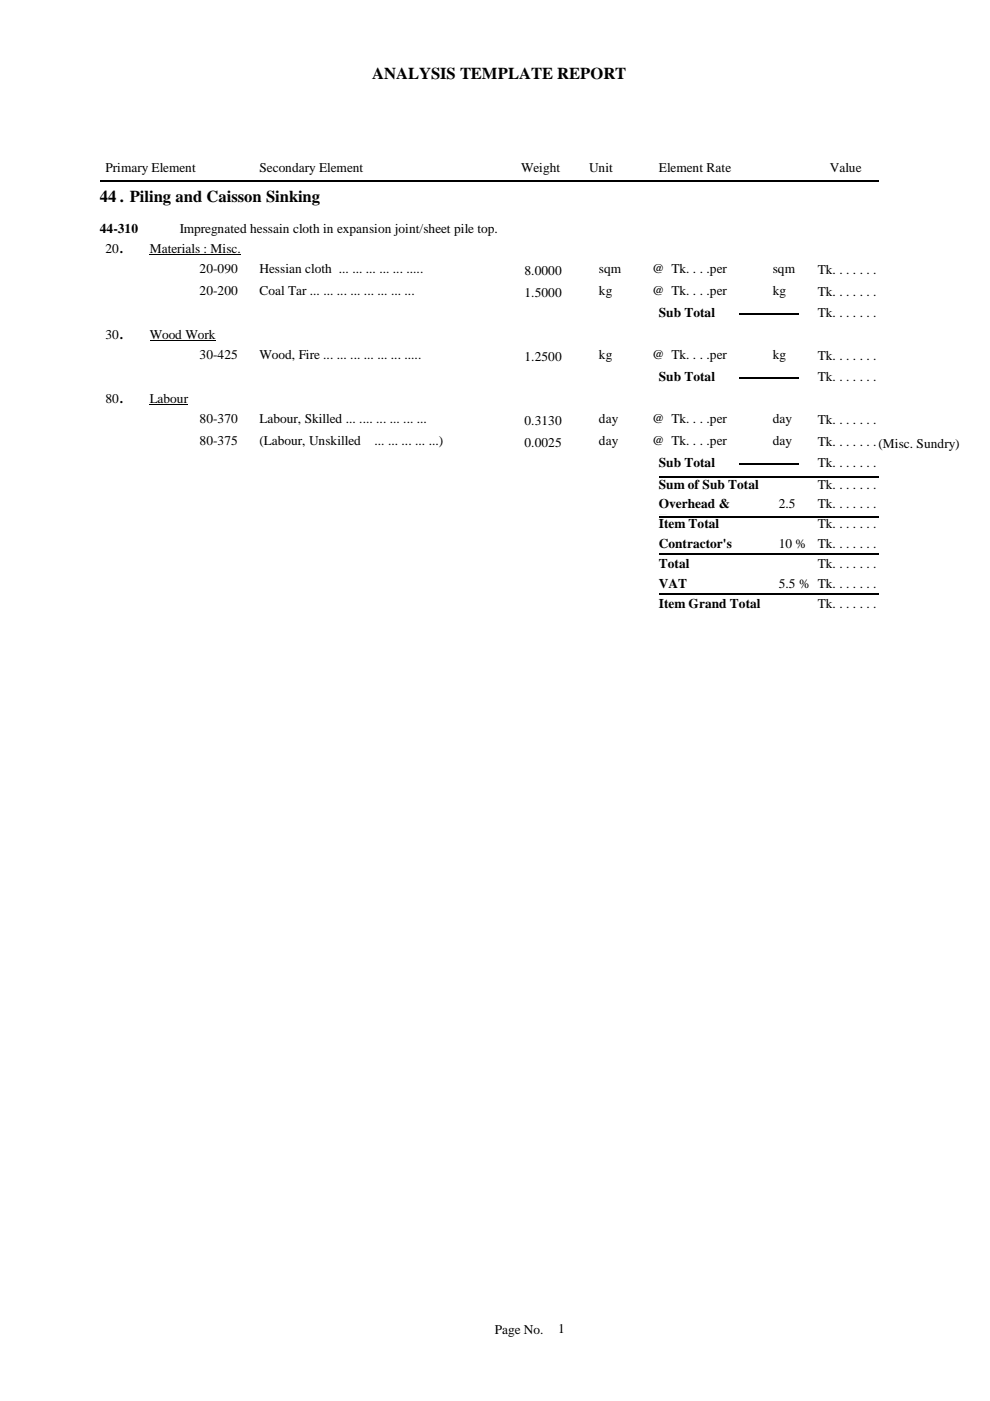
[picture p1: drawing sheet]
<svg xmlns="http://www.w3.org/2000/svg" width="210mm" height="297mm" viewBox="0 0 210 297" stroke-linecap="round" stroke-linejoin="round" font-family="sans-serif">
<defs><g id="words">
<g font-size="3.5">
<text x="78.9" y="16.7">ANALYSIS TEMPLATE REPORT</text>
<text x="21.2" y="42.8">44 . Piling and Caisson Sinking</text>
</g>
<g font-size="2.8">
<text x="22.4" y="36.6">Primary Element</text>
<text x="55" y="36.6">Secondary Element</text>
<text x="110.5" y="36.6">Weight</text>
<text x="124.9" y="36.6">Unit</text>
<text x="139.7" y="36.6">Element Rate</text>
<text x="175.9" y="36.6">Value</text>
<text x="21.2" y="49.5">44-310</text>
<text x="22.4" y="53.6">20.</text>
<text x="31.7" y="53.6">Materials : Misc.</text>
<text x="38.1" y="49.5">Impregnated hessain cloth in expansion joint/sheet pile top.</text>
<text x="42.3" y="57.9">20-090</text>
<text x="55" y="57.9">Hessian cloth ... ... ... ... ... .....</text>
<text x="111.2" y="58.4">8.0000</text>
<text x="127" y="57.9">sqm</text>
<text x="138.3" y="57.9">@ Tk. . . .per</text>
<text x="163.8" y="57.9">sqm</text>
<text x="173.4" y="58.1">Tk. . . . . . .</text>
<text x="42.3" y="62.5">20-200</text>
<text x="55" y="62.5">Coal Tar ... ... ... ... ... ... ... ...</text>
<text x="111.2" y="63">1.5000</text>
<text x="127" y="62.5">kg</text>
<text x="138.3" y="62.5">@ Tk. . . .per</text>
<text x="163.8" y="62.5">kg</text>
<text x="173.4" y="62.8">Tk. . . . . . .</text>
<text x="22.4" y="71.8">30.</text>
<text x="31.7" y="71.8">Wood Work</text>
<text x="139.7" y="67.2">Sub Total</text>
<text x="173.4" y="67.2">Tk. . . . . . .</text>
<text x="42.3" y="76.1">30-425</text>
<text x="55" y="76.1">Wood, Fire ... ... ... ... ... ... .....</text>
<text x="111.2" y="76.6">1.2500</text>
<text x="127" y="76.1">kg</text>
<text x="138.3" y="76.1">@ Tk. . . .per</text>
<text x="163.8" y="76.1">kg</text>
<text x="173.4" y="76.3">Tk. . . . . . .</text>
<text x="139.7" y="80.7">Sub Total</text>
<text x="173.4" y="80.7">Tk. . . . . . .</text>
<text x="22.4" y="85.4">80.</text>
<text x="31.7" y="85.4">Labour</text>
<text x="42.3" y="89.6">80-370</text>
<text x="55" y="89.6">Labour, Skilled ... .... ... ... ... ...</text>
<text x="127" y="89.6">day</text>
<text x="138.3" y="89.6">@ Tk. . . .per</text>
<text x="163.8" y="89.6">day</text>
<text x="173.4" y="89.9">Tk. . . . . . .</text>
<text x="42.3" y="94.3">80-375</text>
<text x="55" y="94.3">(Labour, Unskilled</text>
<text x="79.4" y="94.3">... ... ... ... ...)</text>
<text x="111.2" y="90.1">0.3130</text>
<text x="111.2" y="94.8">0.0025</text>
<text x="127" y="94.3">day</text>
<text x="138.3" y="94.3">@ Tk. . . .per</text>
<text x="163.8" y="94.3">day</text>
<text x="173.4" y="94.5">Tk. . . . . . .(Misc. Sundry)</text>
<text x="139.7" y="98.9">Sub Total</text>
<text x="173.4" y="98.9">Tk. . . . . . .</text>
<text x="139.7" y="103.6">Sum of Sub Total</text>
<text x="139.7" y="107.8">Overhead &amp;</text>
<text x="165.1" y="107.8">2.5</text>
<text x="173.4" y="107.8">Tk. . . . . . .</text>
<text x="173.4" y="103.6">Tk. . . . . . .</text>
<text x="139.7" y="111.2">Estt.</text>
<text x="139.7" y="112">Item Total</text>
<text x="165.1" y="111.2">%</text>
<text x="173.4" y="112">Tk. . . . . . .</text>
<text x="139.7" y="116.3">Contractor's</text>
<text x="139.7" y="119.6">Profit</text>
<text x="165.1" y="116.3">10 %</text>
<text x="173.4" y="116.3">Tk. . . . . . .</text>
<text x="139.7" y="120.5">Total</text>
<text x="139.7" y="124.7">VAT</text>
<text x="165.1" y="124.7">5.5 % Tk. . . . . . .</text>
<text x="173.4" y="120.5">Tk. . . . . . .</text>
<text x="139.7" y="129">Item Grand Total</text>
<text x="173.4" y="129">Tk. . . . . . .</text>
<text x="104.9" y="282.7">Page No.</text>
<text x="118.3" y="282.6">1</text>
</g>
</g></defs>
<path d="M21.2 38.3h165.1M156.6 66.5h12.7M156.6 98.3h12.7M156.6 80.1h12.7M139.7 117.5h46.6M139.7 109.5h46.6M139.7 101.1h46.6M139.7 126h46.6" fill="none" stroke="#000" stroke-width=".34"/>
<path d="M31.7 54h19.4M31.7 72.2h14M31.7 85.7h8.2" fill="none" stroke="#000" stroke-width=".21"/>
<use href="#words"/>
</svg>
